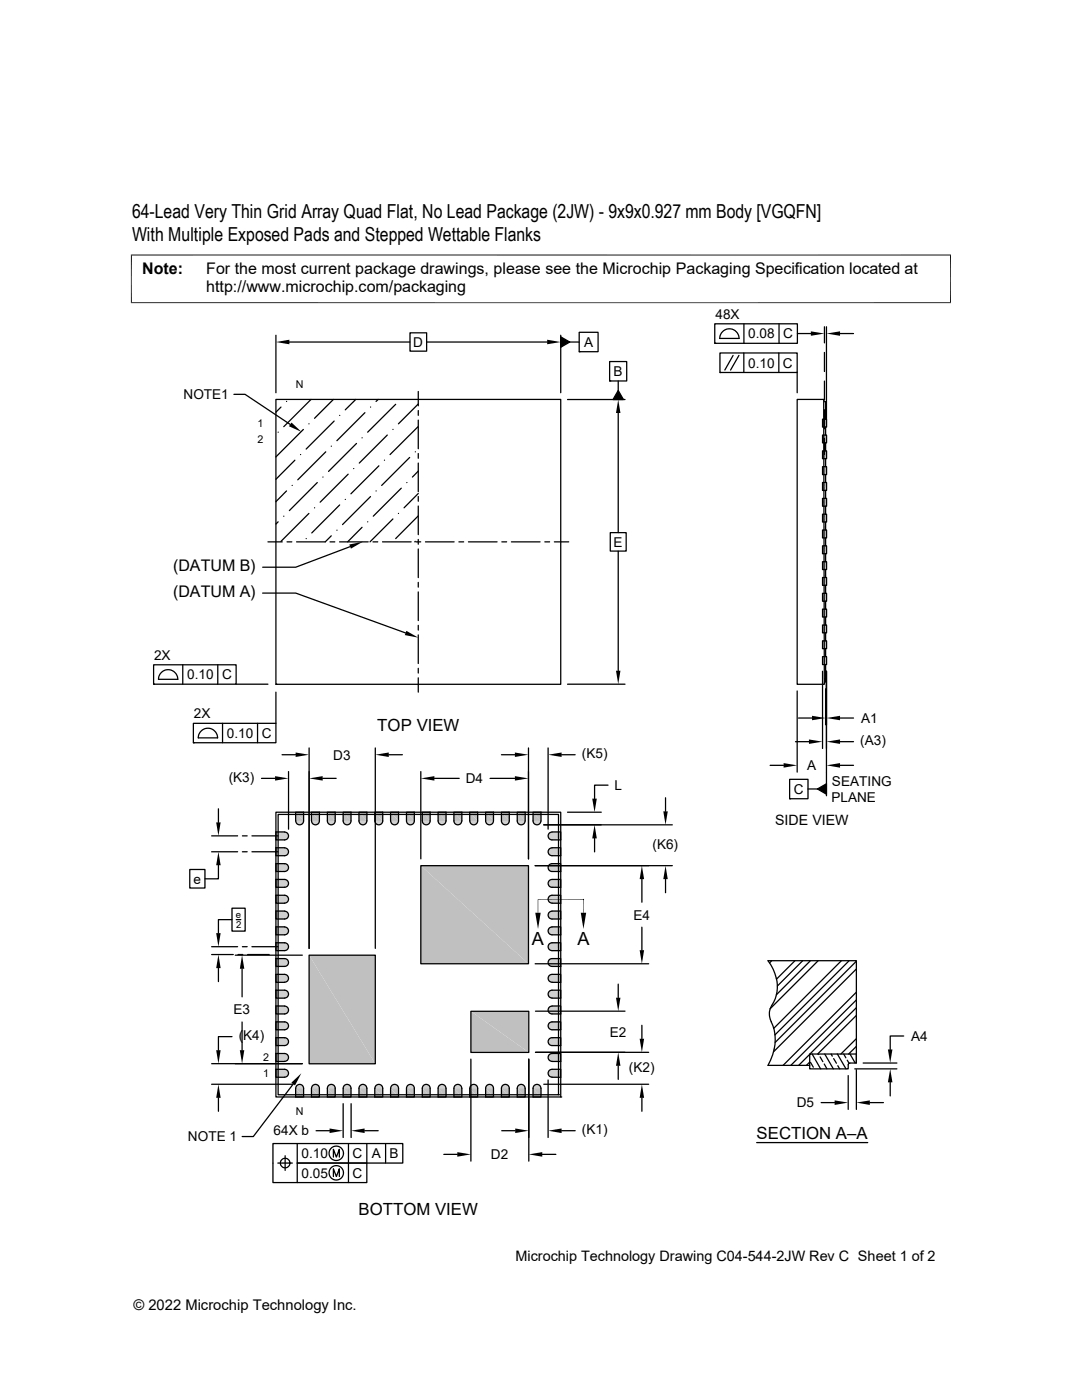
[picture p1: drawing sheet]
<svg xmlns="http://www.w3.org/2000/svg" width="216mm" height="279mm" viewBox="0 0 216 279" stroke-linecap="round" stroke-linejoin="round" font-family="sans-serif">
<defs><g id="words">
<g font-size="3.9">
<text x="26.4" y="43.5">64-Lead Very Thin Grid Array Quad Flat, No Lead Package (2JW) - 9x9x0.927 mm Body [VGQFN]</text>
<text x="26.4" y="48.1">With Multiple Exposed Pads and Stepped Wettable Flanks</text>
</g>
<g font-size="3.6">
<text x="106.2" y="188.7">A</text>
<text x="115.2" y="188.7">A</text>
</g>
<g font-size="3.3">
<text x="75.3" y="145.8">TOP VIEW</text>
<text x="151" y="227.3">SECTION A–A</text>
<text x="71.6" y="242.4">BOTTOM VIEW</text>
</g>
<g font-size="3.2">
<text x="28.4" y="54.7">Note:</text>
<text x="41.1" y="58.3">http://www.microchip.com/packaging</text>
<text x="41.1" y="54.7">For the most current package drawings, please see the Microchip Packaging Specification located at</text>
<text x="34.5" y="114">(DATUM B)</text>
<text x="34.5" y="119.2">(DATUM A)</text>
</g>
<g font-size="2.9">
<text x="102.9" y="251.7">Microchip Technology Drawing C04-544-2JW Rev C Sheet 1 of 2</text>
<text x="26.6" y="261.3">© 2022 Microchip Technology Inc.</text>
</g>
<text font-size="2.8" x="154.6" y="164.5">SIDE VIEW</text>
<g font-size="2.7">
<text x="142.7" y="63.7">48X</text>
<text x="82.5" y="69.2">D</text>
<text x="116.5" y="69.2">A</text>
<text x="149.3" y="67.5">0.08</text>
<text x="156.3" y="67.5">C</text>
<text x="122.4" y="75.1">B</text>
<text x="149.3" y="73.3">0.10</text>
<text x="156.2" y="73.4">C</text>
<text x="36.6" y="79.7">NOTE1</text>
<text x="122.4" y="109.1">E</text>
<text x="30.8" y="131.7">2X</text>
<text x="37.3" y="135.6">0.10</text>
<text x="44.3" y="135.6">C</text>
<text x="38.7" y="143.4">2X</text>
<text x="45.3" y="147.3">0.10</text>
<text x="52.2" y="147.3">C</text>
<text x="171.7" y="148.7">(A3)</text>
<text x="171.8" y="144.3">A1</text>
<text x="66.5" y="151.6">D3</text>
<text x="116.1" y="151.3">(K5)</text>
<text x="161.1" y="153.7">A</text>
<text x="45.6" y="156">(K3)</text>
<text x="92.9" y="156.3">D4</text>
<text x="122.6" y="157.7">L</text>
<text x="158.4" y="158.4">C</text>
<text x="165.9" y="160.1">PLANE</text>
<text x="166" y="156.8">SEATING</text>
<text x="130.2" y="169.4">(K6)</text>
<text x="38.6" y="176.3">e</text>
<text x="126.4" y="183.5">E4</text>
<text x="46.6" y="202.4">E3</text>
<text x="47.6" y="207.6">(K4)</text>
<text x="121.7" y="206.9">E2</text>
<text x="181.8" y="207.7">A4</text>
<text x="125.5" y="213.9">(K2)</text>
<text x="159" y="221">D5</text>
<text x="37.5" y="227.8">NOTE 1</text>
<text x="54.6" y="226.6">64X b</text>
<text x="116.1" y="226.4">(K1)</text>
<text x="60.2" y="231.1">0.10</text>
<text x="70.4" y="231.1">C</text>
<text x="74.2" y="231.1">A</text>
<text x="77.7" y="231.1">B</text>
<text x="98" y="231.4">D2</text>
<text x="60.2" y="235">0.05</text>
<text x="70.4" y="235">C</text>
</g>
<g font-size="2.1">
<text x="59" y="77.5">N</text>
<text x="51.4" y="85.2">1</text>
<text x="51.4" y="88.4">2</text>
<text x="52.5" y="214.9">1</text>
<text x="52.5" y="211.8">2</text>
<text x="59" y="222.5">N</text>
</g>
<g font-size="1.9">
<text x="47.1" y="183.3">e</text>
<text x="47.1" y="185.1">2</text>
</g>
</g></defs>
<g fill="none" stroke="#000" stroke-width=".25">
<path d="M55.1 79.7h56.8v56.9h-56.8zM62.1 79.7l-5.5 5.5M66.5 79.7l-3.7 3.8M71 79.7l-2.1 2.1M75.5 79.7l-.5 .4M55.5 86.3h.1M56.1 81.2l-1 1.1M57.2 98l-2.1 2.1M57.2 80.1h.1M58.3 96.9h.1M58.8 91.8l-3.7 3.9M60 90.7h.1"/>
<path d="M60.5 85.7l-5.4 5.5M61.6 84.6h.1M63.3 96.3l-5.6 5.6M64.4 95.2h.1M65 90.2l-5.6 5.6M66.1 89h.1M66.7 84l-5.6 5.6M67.8 82.9h.1M68.9 99.7h.1M69.5 94.6l-5.6 5.6M70.6 93.5h.1M71.1 88.5l-5.5 5.6"/>
<path d="M72.2 87.4h.1M72.8 82.4l-5.6 5.5M73.9 99.1l-5.6 5.6M73.9 81.2h.1M75 98h.1M75.6 93l-5.6 5.6M76.7 91.8h.1M77.3 86.8l-5.6 5.6M78.4 85.7h.1M79 80.7l-5.6 5.6M80.1 97.4l-5.6 5.6M81.2 96.3h.1"/>
<path d="M81.7 91.3l-5.5 5.6M82.9 90.2h.1M83.4 85.2l-5.6 5.5M83.5 98.5l-2.9 2.8M83.5 94l-1.2 1.2M83.5 80.6l-4 4M55.5 104.1l-.4 .5M56.6 103h.1M61.1 107.5h.1M61.6 102.5l-5.5 5.5M62.8 101.3h.1M66.1 106.9l-1.2 1.2"/>
<path d="M67.2 105.8h.1M67.8 100.8l-5.6 5.6M72.2 105.2l-2.8 2.9M73.4 104.1h.1M78.4 103.6l-4.6 4.5M79.5 102.5h.1M82.9 108l-.1 .1M83.5 103l-4.5 4.5M55.1 136.6h.1"/>
</g>
<g fill="#c0c0c0">
<path d="M164.1 83.7l.8 1.5h-.8z"/>
<path d="M164.1 83.7h.8v1.5z"/>
<path d="M164.1 86.8l.8 1.6h-.8z"/>
<path d="M164.1 86.8h.8v1.6z"/>
<path d="M164.1 90l.8 1.5h-.8z"/>
<path d="M164.1 90h.8v1.5z"/>
<path d="M164.1 93.1l.8 1.6h-.8z"/>
<path d="M164.1 93.1h.8v1.6z"/>
<path d="M164.1 96.3l.8 1.6h-.8z"/>
<path d="M164.1 96.3h.8v1.6z"/>
<path d="M164.1 99.5l.8 1.5h-.8z"/>
<path d="M164.1 99.5h.8v1.5z"/>
<path d="M164.1 102.6l.8 1.6h-.8z"/>
<path d="M164.1 102.6h.8v1.6z"/>
<path d="M164.1 105.8l.8 1.6h-.8z"/>
<path d="M164.1 105.8h.8v1.6z"/>
<path d="M164.1 108.9l.8 1.6h-.8z"/>
<path d="M164.1 108.9h.8v1.6z"/>
<path d="M164.1 112.1l.8 1.6h-.8z"/>
<path d="M164.1 112.1h.8v1.6z"/>
<path d="M164.1 115.3l.8 1.5h-.8z"/>
<path d="M164.1 115.3h.8v1.5z"/>
<path d="M164.1 118.4l.8 1.6h-.8z"/>
<path d="M164.1 118.4h.8v1.6z"/>
<path d="M164.1 121.6l.8 1.5h-.8z"/>
<path d="M164.1 121.6h.8v1.5z"/>
<path d="M164.1 124.7l.8 1.6h-.8z"/>
<path d="M164.1 124.7h.8v1.6z"/>
<path d="M164.1 127.9l.8 1.6h-.8z"/>
<path d="M164.1 127.9h.8v1.6z"/>
<path d="M164.1 131l.8 1.6h-.8z"/>
<path d="M164.1 131h.8v1.6z"/>
</g>
<g fill="none" stroke="#000" stroke-width=".25">
<path d="M159.1 79.7h5.3l.1 56.9h-5.4zM164.1 99.5h.8v1.5h-.8zM164.1 96.3h.8v1.6h-.8zM164.1 93.1h.8v1.6h-.8zM164.1 90h.8v1.5h-.8zM164.1 86.8h.8v1.6h-.8zM164.1 83.7h.8v1.5h-.8zM164.5 80.2h.2v3.5M164.7 85.2v1.6M164.7 88.4v1.6M164.7 91.5v1.6M164.7 94.7v1.6"/>
<path d="M164.7 97.9v1.6M164.1 118.4h.8v1.6h-.8zM164.1 115.3h.8v1.5h-.8zM164.1 112.1h.8v1.6h-.8zM164.1 108.9h.8v1.6h-.8zM164.1 105.8h.8v1.6h-.8zM164.1 102.6h.8v1.6h-.8zM164.7 101v1.6M164.7 104.2v1.6M164.7 107.4v1.5M164.7 110.5v1.6M164.7 113.7v1.6"/>
<path d="M164.7 116.8v1.6M164.7 120v1.6M164.1 131h.8v1.6h-.8zM164.1 127.9h.8v1.6h-.8zM164.1 124.7h.8v1.6h-.8zM164.1 121.6h.8v1.5h-.8zM164.7 132.6v3.5h-.2M164.7 123.1v1.6M164.7 126.3v1.6M164.7 129.5v1.5"/>
</g>
<g fill="#c0c0c0">
<path d="M106.4 162.1l1.6 1.7h-1.6z"/>
<path d="M106.4 162.1h1.6v1.7z"/>
<path d="M103.2 162.1l1.6 1.7h-1.6z"/>
<path d="M103.2 162.1h1.6v1.7z"/>
<path d="M100.1 162.1l1.5 1.7h-1.5z"/>
<path d="M100.1 162.1h1.5v1.7z"/>
<path d="M96.9 162.1l1.6 1.7h-1.6z"/>
<path d="M96.9 162.1h1.6v1.7z"/>
<path d="M93.7 162.1l1.6 1.7h-1.6z"/>
<path d="M93.7 162.1h1.6v1.7z"/>
<path d="M90.6 162.1l1.6 1.7h-1.6z"/>
<path d="M90.6 162.1h1.6v1.7z"/>
<path d="M87.4 162.1l1.6 1.7h-1.6z"/>
<path d="M87.4 162.1h1.6v1.7z"/>
<path d="M84.3 162.1l1.5 1.7h-1.5z"/>
<path d="M84.3 162.1h1.5v1.7z"/>
<path d="M81.1 162.1l1.6 1.7h-1.6z"/>
<path d="M81.1 162.1h1.6v1.7z"/>
<path d="M77.9 162.1l1.6 1.7h-1.6z"/>
<path d="M77.9 162.1h1.6v1.7z"/>
<path d="M74.8 162.1l1.6 1.7h-1.6z"/>
<path d="M74.8 162.1h1.6v1.7z"/>
<path d="M71.6 162.1l1.6 1.7h-1.6z"/>
<path d="M71.6 162.1h1.6v1.7z"/>
<path d="M68.5 162.1l1.5 1.7h-1.5z"/>
<path d="M68.5 162.1h1.5v1.7z"/>
<path d="M65.3 162.1l1.6 1.7h-1.6z"/>
<path d="M65.3 162.1h1.6v1.7z"/>
<path d="M62.1 162.1l1.6 1.7h-1.6z"/>
<path d="M62.1 162.1h1.6v1.7z"/>
<path d="M59 162.1l1.6 1.7h-1.6z"/>
<path d="M59 162.1h1.6v1.7z"/>
<path d="M106.4 163.8l1.5 .2h-1.5z"/>
<path d="M106.4 163.8h1.6l-.1 .2z"/>
<path d="M103.2 163.8l1.6 .2h-1.6z"/>
<path d="M103.2 163.8h1.6v.2z"/>
<path d="M100.1 163.8l1.5 .2h-1.5z"/>
<path d="M100.1 163.8h1.5v.2z"/>
<path d="M96.9 163.8l1.6 .2h-1.6z"/>
<path d="M96.9 163.8h1.6v.2z"/>
<path d="M93.7 163.8l1.6 .2h-1.6z"/>
<path d="M93.7 163.8h1.6v.2z"/>
<path d="M90.6 163.8l1.5 .2h-1.5z"/>
<path d="M90.6 163.8h1.6l-.1 .2z"/>
<path d="M87.4 163.8l1.6 .2h-1.6z"/>
<path d="M87.4 163.8h1.6v.2z"/>
<path d="M84.3 163.8l1.5 .2h-1.5z"/>
<path d="M84.3 163.8h1.5v.2z"/>
<path d="M81.1 163.8l1.6 .2h-1.6z"/>
<path d="M81.1 163.8h1.6v.2z"/>
<path d="M77.9 163.8l1.6 .2h-1.5z"/>
<path d="M77.9 163.8h1.6v.2z"/>
<path d="M74.8 163.8l1.5 .2h-1.5z"/>
<path d="M74.8 163.8h1.6l-.1 .2z"/>
<path d="M71.6 163.8l1.6 .2h-1.6z"/>
<path d="M71.6 163.8h1.6v.2z"/>
<path d="M68.5 163.8l1.5 .2h-1.5z"/>
<path d="M68.5 163.8h1.5v.2z"/>
<path d="M65.3 163.8l1.6 .2h-1.6z"/>
<path d="M65.3 163.8h1.6v.2z"/>
<path d="M62.1 163.8l1.6 .2h-1.5z"/>
<path d="M62.1 163.8h1.6v.2z"/>
<path d="M59 163.8l1.6 .2h-1.6z"/>
<path d="M59 163.8h1.6v.2z"/>
<path d="M106.4 164l1.5 .1h-1.5z"/>
<path d="M106.4 164h1.5v.1z"/>
<path d="M103.2 164l1.5 .1h-1.4z"/>
<path d="M103.2 164h1.6l-.1 .1z"/>
<path d="M100.1 164l1.5 .1h-1.5z"/>
<path d="M100.1 164h1.5v.1z"/>
<path d="M96.9 164l1.5 .1h-1.5z"/>
<path d="M96.9 164h1.6l-.1 .1z"/>
<path d="M93.7 164l1.5 .1h-1.4z"/>
<path d="M93.7 164h1.6l-.1 .1z"/>
<path d="M90.6 164l1.5 .1h-1.5z"/>
<path d="M90.6 164h1.5v.1z"/>
<path d="M87.4 164l1.5 .1h-1.4z"/>
<path d="M87.4 164h1.6l-.1 .1z"/>
<path d="M84.3 164l1.5 .1h-1.5z"/>
<path d="M84.3 164h1.5v.1z"/>
<path d="M81.1 164l1.5 .1h-1.4z"/>
<path d="M81.1 164h1.6l-.1 .1z"/>
<path d="M78 164l1.5 .1h-1.5z"/>
<path d="M78 164h1.5v.1z"/>
<path d="M74.8 164l1.5 .1h-1.5z"/>
<path d="M74.8 164h1.5v.1z"/>
<path d="M71.6 164l1.6 .1h-1.5z"/>
<path d="M71.6 164h1.6v.1z"/>
<path d="M68.5 164l1.5 .1h-1.5z"/>
<path d="M68.5 164h1.5v.1z"/>
<path d="M65.3 164l1.5 .1h-1.4z"/>
<path d="M65.3 164h1.6l-.1 .1z"/>
<path d="M62.2 164l1.5 .1h-1.5z"/>
<path d="M62.2 164h1.5v.1z"/>
<path d="M59 164l1.5 .1h-1.4z"/>
<path d="M59 164h1.6l-.1 .1z"/>
<path d="M106.4 164.1l1.4 .1h-1.3z"/>
<path d="M106.4 164.1h1.5l-.1 .1z"/>
<path d="M103.3 164.1l1.4 .1h-1.4z"/>
<path d="M103.3 164.1h1.4v.1z"/>
<path d="M100.1 164.1l1.4 .1h-1.3z"/>
<path d="M100.1 164.1h1.5l-.1 .1z"/>
<path d="M96.9 164.1l1.5 .1h-1.4z"/>
<path d="M96.9 164.1h1.5v.1z"/>
<path d="M93.8 164.1l1.4 .1h-1.3z"/>
<path d="M93.8 164.1h1.4v.1z"/>
<path d="M90.6 164.1l1.4 .1h-1.3z"/>
<path d="M90.6 164.1h1.5l-.1 .1z"/>
<path d="M87.5 164.1l1.4 .1h-1.4z"/>
<path d="M87.5 164.1h1.4v.1z"/>
<path d="M84.3 164.1l1.4 .1h-1.3z"/>
<path d="M84.3 164.1h1.5l-.1 .1z"/>
<path d="M81.2 164.1l1.4 .1h-1.4z"/>
<path d="M81.2 164.1h1.4v.1z"/>
<path d="M78 164.1l1.4 .1h-1.3z"/>
<path d="M78 164.1h1.5l-.1 .1z"/>
<path d="M74.8 164.1l1.4 .1h-1.3z"/>
<path d="M74.8 164.1h1.5l-.1 .1z"/>
<path d="M71.7 164.1l1.4 .1h-1.3z"/>
<path d="M71.7 164.1h1.5l-.1 .1z"/>
<path d="M68.5 164.1l1.4 .1h-1.3z"/>
<path d="M68.5 164.1h1.5l-.1 .1z"/>
<path d="M65.4 164.1l1.4 .1h-1.4z"/>
<path d="M65.4 164.1h1.4v.1z"/>
<path d="M62.2 164.1l1.4 .1h-1.3z"/>
<path d="M62.2 164.1h1.5l-.1 .1z"/>
<path d="M59.1 164.1l1.4 .1h-1.4z"/>
<path d="M59.1 164.1h1.4v.1z"/>
<path d="M106.5 164.2l1.2 .2h-1.1z"/>
<path d="M106.5 164.2h1.3l-.1 .2z"/>
<path d="M103.3 164.2l1.3 .2h-1.2z"/>
<path d="M103.3 164.2h1.4l-.1 .2z"/>
<path d="M100.2 164.2l1.2 .2h-1.2z"/>
<path d="M100.2 164.2h1.3l-.1 .2z"/>
<path d="M97 164.2l1.3 .2h-1.2z"/>
<path d="M97 164.2h1.4l-.1 .2z"/>
<path d="M93.9 164.2l1.2 .2h-1.2z"/>
<path d="M93.9 164.2h1.3l-.1 .2z"/>
<path d="M90.7 164.2l1.2 .2h-1.1z"/>
<path d="M90.7 164.2h1.3l-.1 .2z"/>
<path d="M87.5 164.2l1.3 .2h-1.2z"/>
<path d="M87.5 164.2h1.4l-.1 .2z"/>
<path d="M84.4 164.2l1.2 .2h-1.1z"/>
<path d="M84.4 164.2h1.3l-.1 .2z"/>
<path d="M81.2 164.2l1.3 .2h-1.2z"/>
<path d="M81.2 164.2h1.4l-.1 .2z"/>
<path d="M78.1 164.2l1.2 .2h-1.2z"/>
<path d="M78.1 164.2h1.3l-.1 .2z"/>
<path d="M74.9 164.2l1.3 .2h-1.2z"/>
<path d="M74.9 164.2h1.3v.2z"/>
<path d="M71.8 164.2l1.2 .2h-1.2z"/>
<path d="M71.8 164.2h1.3l-.1 .2z"/>
<path d="M68.6 164.2l1.2 .2h-1.1z"/>
<path d="M68.6 164.2h1.3l-.1 .2z"/>
<path d="M65.4 164.2l1.3 .2h-1.2z"/>
<path d="M65.4 164.2h1.4l-.1 .2z"/>
<path d="M62.3 164.2l1.2 .2h-1.1z"/>
<path d="M62.3 164.2h1.3l-.1 .2z"/>
<path d="M59.1 164.2l1.3 .2h-1.2z"/>
<path d="M59.1 164.2h1.4l-.1 .2z"/>
<path d="M106.6 164.4l1 .1z"/>
<path d="M106.6 164.4h1.1l-.1 .1z"/>
<path d="M103.4 164.4l1.1 .1z"/>
<path d="M103.4 164.4h1.2l-.1 .1z"/>
<path d="M100.2 164.4l1.1 .1z"/>
<path d="M100.2 164.4h1.2l-.1 .1z"/>
<path d="M97.1 164.4l1 .1z"/>
<path d="M97.1 164.4h1.2l-.2 .1z"/>
<path d="M93.9 164.4l1.1 .1z"/>
<path d="M93.9 164.4h1.2l-.1 .1z"/>
<path d="M90.8 164.4l1 .1z"/>
<path d="M90.8 164.4h1.1l-.1 .1z"/>
<path d="M87.6 164.4l1.1 .1z"/>
<path d="M87.6 164.4h1.2l-.1 .1z"/>
<path d="M84.5 164.4l1 .1z"/>
<path d="M84.5 164.4h1.1l-.1 .1z"/>
<path d="M81.3 164.4l1.1 .1z"/>
<path d="M81.3 164.4h1.2l-.1 .1z"/>
<path d="M78.1 164.4l1.1 .1z"/>
<path d="M78.1 164.4h1.2l-.1 .1z"/>
<path d="M75 164.4l1.1 .1z"/>
<path d="M75 164.4h1.2l-.1 .1z"/>
<path d="M71.8 164.4l1.1 .1z"/>
<path d="M71.8 164.4h1.2l-.1 .1z"/>
<path d="M68.7 164.4l1 .1z"/>
<path d="M68.7 164.4h1.1l-.1 .1z"/>
<path d="M65.5 164.4l1.1 .1z"/>
<path d="M65.5 164.4h1.2l-.1 .1z"/>
<path d="M62.4 164.4l1 .1z"/>
<path d="M62.4 164.4h1.1l-.1 .1z"/>
<path d="M59.2 164.4l1.1 .1z"/>
<path d="M59.2 164.4h1.2l-.1 .1z"/>
<path d="M106.7 164.5h.8z"/>
<path d="M106.7 164.5h.9z"/>
<path d="M103.5 164.5h.9z"/>
<path d="M103.5 164.5h1z"/>
<path d="M100.4 164.5h.8z"/>
<path d="M100.4 164.5h.9z"/>
<path d="M97.2 164.5h.8z"/>
<path d="M97.2 164.5h.9z"/>
<path d="M94 164.5h.9z"/>
<path d="M94 164.5h1z"/>
<path d="M90.9 164.5h.8z"/>
<path d="M90.9 164.5h.9z"/>
<path d="M87.7 164.5h.9z"/>
<path d="M87.7 164.5h1z"/>
<path d="M84.6 164.5h.8z"/>
<path d="M84.6 164.5h.9z"/>
<path d="M81.4 164.5h.9z"/>
<path d="M81.4 164.5h1z"/>
<path d="M78.3 164.5h.8z"/>
<path d="M78.3 164.5h.9z"/>
<path d="M75.1 164.5h.8z"/>
<path d="M75.1 164.5h1z"/>
<path d="M71.9 164.5h.9z"/>
<path d="M71.9 164.5h1z"/>
<path d="M68.8 164.5h.8z"/>
<path d="M68.8 164.5h.9z"/>
<path d="M65.6 164.5h.9z"/>
<path d="M65.6 164.5h1z"/>
<path d="M62.5 164.5h.8z"/>
<path d="M62.5 164.5h.9z"/>
<path d="M59.3 164.5h.8z"/>
<path d="M59.3 164.5h1z"/>
<path d="M106.8 164.5l.6 .1z"/>
<path d="M106.8 164.5h.7z"/>
<path d="M103.7 164.5l.5 .1z"/>
<path d="M103.7 164.5h.7z"/>
<path d="M100.5 164.5l.5 .1z"/>
<path d="M100.5 164.5h.7z"/>
<path d="M97.3 164.5l.6 .1z"/>
<path d="M97.3 164.5h.7z"/>
<path d="M94.2 164.5l.5 .1z"/>
<path d="M94.2 164.5h.7z"/>
<path d="M91 164.5l.6 .1z"/>
<path d="M91 164.5h.7z"/>
<path d="M87.9 164.5l.5 .1z"/>
<path d="M87.9 164.5h.7z"/>
<path d="M84.7 164.5l.6 .1z"/>
<path d="M84.7 164.5h.7z"/>
<path d="M81.5 164.5l.6 .1z"/>
<path d="M81.5 164.5h.8z"/>
<path d="M78.4 164.5l.6 .1z"/>
<path d="M78.4 164.5h.7z"/>
<path d="M75.2 164.5l.6 .1z"/>
<path d="M75.2 164.5h.7z"/>
<path d="M72.1 164.5l.5 .1z"/>
<path d="M72.1 164.5h.7z"/>
<path d="M68.9 164.5l.6 .1z"/>
<path d="M68.9 164.5h.7z"/>
<path d="M65.7 164.5l.6 .1z"/>
<path d="M65.7 164.5h.8z"/>
<path d="M62.6 164.5l.6 .1z"/>
<path d="M62.6 164.5h.7z"/>
<path d="M59.4 164.5l.6 .1z"/>
<path d="M59.4 164.5h.7z"/>
<path d="M106.9 164.6h.3z"/>
<path d="M106.9 164.6h.5z"/>
<path d="M103.8 164.6h.3z"/>
<path d="M103.8 164.6h.4z"/>
<path d="M100.6 164.6h.3z"/>
<path d="M100.6 164.6h.4z"/>
<path d="M97.5 164.6h.2z"/>
<path d="M97.5 164.6h.4z"/>
<path d="M94.3 164.6h.3z"/>
<path d="M94.3 164.6h.4z"/>
<path d="M91.1 164.6h.3z"/>
<path d="M91.1 164.6h.5z"/>
<path d="M88 164.6h.3z"/>
<path d="M88 164.6h.4z"/>
<path d="M84.8 164.6h.3z"/>
<path d="M84.8 164.6h.5z"/>
<path d="M81.7 164.6h.3z"/>
<path d="M81.7 164.6h.4z"/>
<path d="M78.5 164.6h.3z"/>
<path d="M78.5 164.6h.5z"/>
<path d="M75.4 164.6h.2z"/>
<path d="M75.4 164.6h.4z"/>
<path d="M72.2 164.6h.3z"/>
<path d="M72.2 164.6h.4z"/>
<path d="M69 164.6h.3z"/>
<path d="M69 164.6h.5z"/>
<path d="M65.9 164.6h.3z"/>
<path d="M65.9 164.6h.4z"/>
<path d="M62.7 164.6h.3z"/>
<path d="M62.7 164.6h.5z"/>
<path d="M59.6 164.6h.3z"/>
<path d="M59.6 164.6h.4z"/>
<path d="M110 166.1h1.9z"/>
<path d="M110.2 166l1.7 .1z"/>
<path d="M55.1 166l1.8 .1z"/>
</g>
<path d="M109.9 166.1h2" fill="none" stroke="#c0c0c0" stroke-width=".2"/>
<path d="M110 166.1h1.9z" fill="#c0c0c0"/>
<g fill="none" stroke="#c0c0c0" stroke-width=".2">
<path d="M55.1 166.1h2M55.1 166.1h2.1M55.1 166.2h2.2M55.1 166.3h2.3M55.1 166.4h2.4M55.1 166.5h2.5M55.1 166.7h2.5M55.1 166.8h2.5M55.1 167h2.5M55.1 167.1h2.5M55.1 167.2h2.4M55.1 167.4h2.3"/>
<path d="M55.1 167.4h2.2M55.1 167.5h2.1M109.4 166.7h2.5M109.4 166.8h2.5M109.4 167h2.5M109.4 167.1h2.5M109.4 166.5h2.5M109.5 166.4h2.4M109.5 167.2h2.4M109.5 166.3h2.4M109.5 167.4h2.4M109.6 167.4h2.3"/>
<path d="M109.6 166.2h2.3M109.7 166.1h2.2M109.7 167.5h2.2M109.9 167.6h2"/>
</g>
<path d="M55.1 167.6h1.8z" fill="#c0c0c0"/>
<path d="M55.1 167.6h2" fill="none" stroke="#c0c0c0" stroke-width=".2"/>
<g fill="#c0c0c0">
<path d="M110 167.6h1.9z"/>
<path d="M55.1 167.6h1.7z"/>
<path d="M55.1 167.6h1.8z"/>
<path d="M110 169.2h1.9z"/>
<path d="M110.2 169.2h1.7z"/>
<path d="M55.1 169.2h1.8z"/>
</g>
<path d="M109.9 169.2h2" fill="none" stroke="#c0c0c0" stroke-width=".2"/>
<path d="M110 169.2h1.9z" fill="#c0c0c0"/>
<g fill="none" stroke="#c0c0c0" stroke-width=".2">
<path d="M55.1 169.2h2M55.1 169.3h2.1M55.1 169.4h2.2M55.1 169.4h2.3M55.1 169.6h2.4M55.1 169.7h2.5M55.1 169.8h2.5M55.1 170h2.5M55.1 170.1h2.5M55.1 170.3h2.5M55.1 170.4h2.4M55.1 170.5h2.3"/>
<path d="M55.1 170.6h2.2M55.1 170.7h2.1M109.4 169.8h2.5M109.4 170h2.5M109.4 170.1h2.5M109.4 170.3h2.5M109.4 169.7h2.5M109.5 169.6h2.4M109.5 170.4h2.4M109.5 169.4h2.4M109.5 170.5h2.4M109.6 170.6h2.3"/>
<path d="M109.6 169.4h2.3M109.7 169.3h2.2M109.7 170.7h2.2M109.9 170.7h2"/>
</g>
<path d="M55.1 170.7l1.8 .1z" fill="#c0c0c0"/>
<path d="M55.1 170.7h2" fill="none" stroke="#c0c0c0" stroke-width=".2"/>
<g fill="#c0c0c0">
<path d="M110 170.8h1.9z"/>
<path d="M55.1 170.8h1.7z"/>
<path d="M55.1 170.8h1.8z"/>
<path d="M110 172.4h1.9z"/>
<path d="M110.2 172.4h1.7z"/>
<path d="M55.1 172.4h1.8z"/>
</g>
<path d="M109.9 172.4h2" fill="none" stroke="#c0c0c0" stroke-width=".2"/>
<path d="M110 172.4h1.9z" fill="#c0c0c0"/>
<g fill="none" stroke="#c0c0c0" stroke-width=".2">
<path d="M55.1 172.4h2M55.1 172.4h2.1M55.1 172.5h2.2M55.1 172.6h2.3M55.1 172.7h2.4M55.1 172.9h2.5M55.1 173h2.5M55.1 173.1h2.5M55.1 173.3h2.5M55.1 173.4h2.5M55.1 173.6h2.4M55.1 173.7h2.3"/>
<path d="M55.1 173.8h2.2M55.1 173.9h2.1M109.4 173h2.5M109.4 173.1h2.5M109.4 173.3h2.5M109.4 173.4h2.5M109.4 172.9h2.5M109.5 172.7h2.4M109.5 173.6h2.4M109.5 172.6h2.4M109.5 173.7h2.4M109.6 173.8h2.3"/>
<path d="M109.6 172.5h2.3M109.7 172.4h2.2M109.7 173.9h2.2M109.9 173.9h2"/>
</g>
<path d="M55.1 173.9h1.8z" fill="#c0c0c0"/>
<path d="M55.1 173.9h2" fill="none" stroke="#c0c0c0" stroke-width=".2"/>
<g fill="#c0c0c0">
<path d="M110 173.9h1.9z"/>
<path d="M55.1 173.9h1.7z"/>
<path d="M55.1 173.9h1.8z"/>
<path d="M110 175.5h1.9z"/>
<path d="M110.2 175.5h1.7z"/>
<path d="M55.1 175.5h1.8z"/>
</g>
<path d="M109.9 175.5h2" fill="none" stroke="#c0c0c0" stroke-width=".2"/>
<path d="M110 175.5l1.9 .1z" fill="#c0c0c0"/>
<g fill="none" stroke="#c0c0c0" stroke-width=".2">
<path d="M55.1 175.5h2M55.1 175.6h2.1M55.1 175.7h2.2M55.1 175.8h2.3M55.1 175.9h2.4M55.1 176h2.5M55.1 176.2h2.5M55.1 176.3h2.5M55.1 176.4h2.5M55.1 176.6h2.5M55.1 176.7h2.4M55.1 176.8h2.3"/>
<path d="M55.1 176.9h2.2M55.1 177h2.1M109.4 176.2h2.5M109.4 176.3h2.5M109.4 176.4h2.5M109.4 176.6h2.5M109.4 176h2.5M109.5 175.9h2.4M109.5 176.7h2.4M109.5 175.8h2.4M109.5 176.8h2.4M109.6 176.9h2.3"/>
<path d="M109.6 175.7h2.3M109.7 175.6h2.2M109.7 177h2.2M109.9 177.1h2"/>
</g>
<path d="M55.1 177l1.8 .1z" fill="#c0c0c0"/>
<path d="M55.1 177.1h2" fill="none" stroke="#c0c0c0" stroke-width=".2"/>
<g fill="#c0c0c0">
<path d="M110 177.1h1.9z"/>
<path d="M55.1 177.1h1.7z"/>
<path d="M55.1 177.1h1.8z"/>
<path d="M110 178.7h1.9z"/>
<path d="M110.2 178.7h1.7z"/>
<path d="M55.1 178.7h1.8z"/>
</g>
<path d="M109.9 178.7h2" fill="none" stroke="#c0c0c0" stroke-width=".2"/>
<path d="M110 178.7h1.9z" fill="#c0c0c0"/>
<g fill="none" stroke="#c0c0c0" stroke-width=".2">
<path d="M55.1 178.7h2M55.1 178.8h2.1M55.1 178.8h2.2M55.1 178.9h2.3M55.1 179h2.4M55.1 179.2h2.5M55.1 179.3h2.5M55.1 179.5h2.5M55.1 179.6h2.5M55.1 179.7h2.5M55.1 179.9h2.4M55.1 180h2.3"/>
<path d="M109.4 179.3h2.5M109.4 179.5h2.5M109.4 179.6h2.5M109.4 179.7h2.5M109.4 179.2h2.5M109.5 179h2.4M109.5 179.9h2.4M109.5 178.9h2.4M109.5 180h2.4M109.6 178.8h2.3M109.7 178.8h2.2M55.1 180.1h2.2"/>
<path d="M55.1 180.2h2.1M109.6 180.1h2.3M109.7 180.2h2.2M109.9 180.2h2"/>
</g>
<path d="M55.1 180.2h1.8z" fill="#c0c0c0"/>
<path d="M55.1 180.2h2" fill="none" stroke="#c0c0c0" stroke-width=".2"/>
<g fill="#c0c0c0">
<path d="M110 180.2l1.9 .1z"/>
<path d="M55.1 180.2l1.7 .1z"/>
<path d="M55.1 180.2h1.8z"/>
<path d="M110 181.8h1.9z"/>
<path d="M110.2 181.8h1.7z"/>
<path d="M55.1 181.8h1.8z"/>
</g>
<path d="M109.9 181.9h2" fill="none" stroke="#c0c0c0" stroke-width=".2"/>
<path d="M110 181.8l1.9 .1z" fill="#c0c0c0"/>
<g fill="none" stroke="#c0c0c0" stroke-width=".2">
<path d="M55.1 181.9h2M55.1 181.9h2.1M55.1 182h2.2M55.1 182.1h2.3M55.1 182.2h2.4M55.1 182.3h2.5M55.1 182.5h2.5M55.1 182.6h2.5M55.1 182.8h2.5M55.1 182.9h2.5M55.1 183h2.4M55.1 183.1h2.3"/>
<path d="M55.1 183.2h2.2M55.1 183.3h2.1M109.4 182.5h2.5M109.4 182.6h2.5M109.4 182.8h2.5M109.4 182.9h2.5M109.4 182.3h2.5M109.5 182.2h2.4M109.5 183h2.4M109.5 182.1h2.4M109.5 183.1h2.4M109.6 183.2h2.3"/>
<path d="M109.6 182h2.3M109.7 181.9h2.2M109.7 183.3h2.2M109.9 183.4h2"/>
</g>
<path d="M55.1 183.3l1.8 .1z" fill="#c0c0c0"/>
<path d="M55.1 183.4h2" fill="none" stroke="#c0c0c0" stroke-width=".2"/>
<g fill="#c0c0c0">
<path d="M110 183.4h1.9z"/>
<path d="M55.1 183.4h1.7z"/>
<path d="M55.1 183.4h1.8z"/>
<path d="M110 185h1.9z"/>
<path d="M110.2 185h1.7z"/>
<path d="M55.1 185h1.8z"/>
</g>
<path d="M109.9 185h2" fill="none" stroke="#c0c0c0" stroke-width=".2"/>
<path d="M110 185h1.9z" fill="#c0c0c0"/>
<g fill="none" stroke="#c0c0c0" stroke-width=".2">
<path d="M55.1 185h2M55.1 185.1h2.1M55.1 185.1h2.2M55.1 185.2h2.3M55.1 185.4h2.4M55.1 185.5h2.5M55.1 185.6h2.5M55.1 185.8h2.5M55.1 185.9h2.5M55.1 186.1h2.5M55.1 186.2h2.4M55.1 186.3h2.3"/>
<path d="M55.1 186.4h2.2M55.1 186.5h2.1M109.4 185.6h2.5M109.4 185.8h2.5M109.4 185.9h2.5M109.4 186.1h2.5M109.4 185.5h2.5M109.5 185.4h2.4M109.5 186.2h2.4M109.5 185.2h2.4M109.5 186.3h2.4M109.6 186.4h2.3"/>
<path d="M109.6 185.1h2.3M109.7 185.1h2.2M109.7 186.5h2.2M109.9 186.5h2"/>
</g>
<path d="M55.1 186.5h1.8z" fill="#c0c0c0"/>
<path d="M55.1 186.5h2" fill="none" stroke="#c0c0c0" stroke-width=".2"/>
<g fill="#c0c0c0">
<path d="M110 186.5l1.9 .1z"/>
<path d="M55.1 186.5l1.7 .1z"/>
<path d="M55.1 186.5h1.8z"/>
<path d="M110 188.2h1.9z"/>
<path d="M110.2 188.2h1.7z"/>
<path d="M55.1 188.2h1.8z"/>
</g>
<path d="M109.9 188.2h2" fill="none" stroke="#c0c0c0" stroke-width=".2"/>
<path d="M110 188.2h1.9z" fill="#c0c0c0"/>
<g fill="none" stroke="#c0c0c0" stroke-width=".2">
<path d="M55.1 188.2h2M55.1 188.2h2.1M55.1 188.3h2.2M55.1 188.4h2.3M55.1 188.5h2.4M55.1 188.6h2.5M55.1 188.8h2.5M55.1 188.9h2.5M55.1 189.1h2.5M55.1 189.2h2.5M55.1 189.3h2.4M55.1 189.5h2.3"/>
<path d="M55.1 189.6h2.2M55.1 189.6h2.1M109.4 188.8h2.5M109.4 188.9h2.5M109.4 189.1h2.5M109.4 189.2h2.5M109.4 188.6h2.5M109.5 188.5h2.4M109.5 189.3h2.4M109.5 188.4h2.4M109.5 189.5h2.4M109.6 189.6h2.3"/>
<path d="M109.6 188.3h2.3M109.7 188.2h2.2M109.7 189.6h2.2M109.9 189.7h2"/>
</g>
<path d="M55.1 189.7h1.8z" fill="#c0c0c0"/>
<path d="M55.1 189.7h2" fill="none" stroke="#c0c0c0" stroke-width=".2"/>
<g fill="#c0c0c0">
<path d="M110 189.7h1.9z"/>
<path d="M55.1 189.7h1.7z"/>
<path d="M55.1 189.7h1.8z"/>
<path d="M110 191.3h1.9z"/>
<path d="M110.2 191.3h1.7z"/>
<path d="M55.1 191.3h1.8z"/>
</g>
<path d="M109.9 191.3h2" fill="none" stroke="#c0c0c0" stroke-width=".2"/>
<path d="M110 191.3h1.9z" fill="#c0c0c0"/>
<g fill="none" stroke="#c0c0c0" stroke-width=".2">
<path d="M55.1 191.3h2M55.1 191.4h2.1M55.1 191.5h2.2M55.1 191.6h2.3M55.1 191.7h2.4M55.1 191.8h2.5M55.1 191.9h2.5M55.1 192.1h2.5M55.1 192.2h2.5M109.4 191.9h2.5M109.4 192.1h2.5M109.4 192.2h2.5"/>
<path d="M109.4 191.8h2.5M109.5 191.7h2.4M109.5 191.6h2.4M109.6 191.5h2.3M109.7 191.4h2.2"/>
</g>
<g fill="#c0c0c0">
<path d="M84 172.8l21.5 19.5h-21.5z"/>
<path d="M84 172.8h21.5v19.5z"/>
</g>
<path d="M55.1 192.4h2.5M55.1 192.5h2.4M55.1 192.6h2.3M55.1 192.7h2.2M55.1 192.8h2.1M109.4 192.4h2.5M109.5 192.5h2.4M109.5 192.6h2.4M109.6 192.7h2.3M109.7 192.8h2.2M109.9 192.8h2" fill="none" stroke="#c0c0c0" stroke-width=".2"/>
<path d="M55.1 192.8l1.8 .1z" fill="#c0c0c0"/>
<path d="M55.1 192.8h2" fill="none" stroke="#c0c0c0" stroke-width=".2"/>
<g fill="#c0c0c0">
<path d="M110 192.9h1.9z"/>
<path d="M55.1 192.9h1.7z"/>
<path d="M55.1 192.9h1.8z"/>
<path d="M110 194.5h1.9z"/>
<path d="M110.2 194.5h1.7z"/>
<path d="M55.1 194.5h1.8z"/>
</g>
<path d="M109.9 194.5h2" fill="none" stroke="#c0c0c0" stroke-width=".2"/>
<path d="M110 194.5h1.9z" fill="#c0c0c0"/>
<g fill="none" stroke="#c0c0c0" stroke-width=".2">
<path d="M55.1 194.5h2M55.1 194.6h2.1M55.1 194.6h2.2M55.1 194.7h2.3M55.1 194.8h2.4M55.1 195h2.5M55.1 195.1h2.5M55.1 195.3h2.5M55.1 195.4h2.5M55.1 195.5h2.5M55.1 195.7h2.4M55.1 195.8h2.3"/>
<path d="M55.1 195.9h2.2M55.1 196h2.1M109.4 195.1h2.5M109.4 195.3h2.5M109.4 195.4h2.5M109.4 195.5h2.5M109.4 195h2.5M109.5 194.8h2.4M109.5 195.7h2.4M109.5 194.7h2.4M109.5 195.8h2.4M109.6 195.9h2.3"/>
<path d="M109.6 194.6h2.3M109.7 194.6h2.2M109.7 196h2.2M109.9 196h2"/>
</g>
<path d="M55.1 196h1.8z" fill="#c0c0c0"/>
<path d="M55.1 196h2" fill="none" stroke="#c0c0c0" stroke-width=".2"/>
<g fill="#c0c0c0">
<path d="M110 196h1.9z"/>
<path d="M55.1 196h1.7z"/>
<path d="M55.1 196h1.8z"/>
<path d="M110 197.6h1.9z"/>
<path d="M110.2 197.6h1.7z"/>
<path d="M55.1 197.6h1.8z"/>
</g>
<path d="M109.9 197.7h2" fill="none" stroke="#c0c0c0" stroke-width=".2"/>
<path d="M110 197.6l1.9 .1z" fill="#c0c0c0"/>
<g fill="none" stroke="#c0c0c0" stroke-width=".2">
<path d="M55.1 197.7h2M55.1 197.7h2.1M55.1 197.8h2.2M55.1 197.9h2.3M55.1 198h2.4M55.1 198.1h2.5M55.1 198.3h2.5M55.1 198.4h2.5M55.1 198.6h2.5M55.1 198.7h2.5M55.1 198.8h2.4M55.1 198.9h2.3"/>
<path d="M55.1 199h2.2M55.1 199.1h2.1M109.4 198.3h2.5M109.4 198.4h2.5M109.4 198.6h2.5M109.4 198.7h2.5M109.4 198.1h2.5M109.5 198h2.4M109.5 198.8h2.4M109.5 197.9h2.4M109.5 198.9h2.4M109.6 199h2.3"/>
<path d="M109.6 197.8h2.3M109.7 197.7h2.2M109.7 199.1h2.2M109.9 199.2h2"/>
</g>
<path d="M55.1 199.1l1.8 .1z" fill="#c0c0c0"/>
<path d="M55.1 199.2h2" fill="none" stroke="#c0c0c0" stroke-width=".2"/>
<g fill="#c0c0c0">
<path d="M110 199.2h1.9z"/>
<path d="M55.1 199.2h1.7z"/>
<path d="M55.1 199.2h1.8z"/>
<path d="M110 200.8h1.9z"/>
<path d="M110.2 200.8h1.7z"/>
<path d="M55.1 200.8h1.8z"/>
</g>
<path d="M109.9 200.8h2" fill="none" stroke="#c0c0c0" stroke-width=".2"/>
<path d="M110 200.8h1.9z" fill="#c0c0c0"/>
<g fill="none" stroke="#c0c0c0" stroke-width=".2">
<path d="M55.1 200.8h2M55.1 200.9h2.1M55.1 200.9h2.2M55.1 201h2.3M55.1 201.1h2.4M55.1 201.3h2.5M55.1 201.4h2.5M55.1 201.6h2.5M55.1 201.7h2.5M55.1 201.8h2.5M55.1 202h2.4M55.1 202.1h2.3"/>
<path d="M55.1 202.2h2.2M55.1 202.3h2.1M109.4 201.4h2.5M109.4 201.6h2.5M109.4 201.7h2.5M109.4 201.8h2.5M109.4 201.3h2.5M109.5 201.1h2.4M109.5 202h2.4M109.5 201h2.4M109.5 202.1h2.4M109.6 202.2h2.3"/>
<path d="M109.6 200.9h2.3M109.7 200.9h2.2M109.7 202.3h2.2M109.9 202.3h2"/>
</g>
<path d="M55.1 202.3h1.8z" fill="#c0c0c0"/>
<path d="M55.1 202.3h2" fill="none" stroke="#c0c0c0" stroke-width=".2"/>
<g fill="#c0c0c0">
<path d="M110 202.3l1.9 .1z"/>
<path d="M55.1 202.3l1.7 .1z"/>
<path d="M55.1 202.3h1.8z"/>
<path d="M110 203.9h1.9z"/>
<path d="M110.2 203.9h1.7z"/>
<path d="M55.1 203.9h1.8z"/>
</g>
<path d="M109.9 204h2" fill="none" stroke="#c0c0c0" stroke-width=".2"/>
<path d="M110 203.9l1.9 .1z" fill="#c0c0c0"/>
<g fill="none" stroke="#c0c0c0" stroke-width=".2">
<path d="M55.1 204h2M55.1 204h2.1M55.1 204.1h2.2M55.1 204.2h2.3M55.1 204.3h2.4M55.1 204.4h2.5M55.1 204.6h2.5M55.1 204.7h2.5M55.1 204.9h2.5M55.1 205h2.5M55.1 205.1h2.4M55.1 205.2h2.3"/>
<path d="M55.1 205.3h2.2M55.1 205.4h2.1M109.4 204.6h2.5M109.4 204.7h2.5M109.4 204.9h2.5M109.4 205h2.5M109.4 204.4h2.5M109.5 204.3h2.4M109.5 205.1h2.4M109.5 204.2h2.4M109.5 205.2h2.4M109.6 205.3h2.3"/>
<path d="M109.6 204.1h2.3M109.7 204h2.2M109.7 205.4h2.2M109.9 205.5h2"/>
</g>
<path d="M55.1 205.5h1.8z" fill="#c0c0c0"/>
<path d="M55.1 205.5h2" fill="none" stroke="#c0c0c0" stroke-width=".2"/>
<g fill="#c0c0c0">
<path d="M110 205.5h1.9z"/>
<path d="M55.1 205.5h1.7z"/>
<path d="M55.1 205.5h1.8z"/>
<path d="M110 207.1h1.9z"/>
<path d="M110.2 207.1h1.7z"/>
<path d="M55.1 207.1h1.8z"/>
</g>
<path d="M109.9 207.1h2" fill="none" stroke="#c0c0c0" stroke-width=".2"/>
<path d="M110 207.1h1.9z" fill="#c0c0c0"/>
<g fill="none" stroke="#c0c0c0" stroke-width=".2">
<path d="M55.1 207.1h2M55.1 207.2h2.1M55.1 207.2h2.2M55.1 207.3h2.3M55.1 207.5h2.4M55.1 207.6h2.5M55.1 207.7h2.5M55.1 207.9h2.5M55.1 208h2.5M55.1 208.2h2.5M55.1 208.3h2.4M55.1 208.4h2.3"/>
<path d="M55.1 208.5h2.2M55.1 208.6h2.1M109.4 207.7h2.5M109.4 207.9h2.5M109.4 208h2.5M109.4 208.2h2.5M109.4 207.6h2.5M109.5 207.5h2.4M109.5 208.3h2.4M109.5 207.3h2.4M109.5 208.4h2.4M109.6 208.5h2.3"/>
<path d="M109.6 207.2h2.3M109.7 207.2h2.2M109.7 208.6h2.2M109.9 208.6h2"/>
</g>
<path d="M55.1 208.6l1.8 .1z" fill="#c0c0c0"/>
<path d="M55.1 208.6h2" fill="none" stroke="#c0c0c0" stroke-width=".2"/>
<g fill="#c0c0c0">
<path d="M110 208.7h1.9z"/>
<path d="M55.1 208.7h1.7z"/>
<path d="M55.1 208.7h1.8z"/>
<path d="M94 201.8l11.5 8.2h-11.5z"/>
<path d="M94 201.8h11.5v8.2z"/>
<path d="M110 210.3h1.9z"/>
<path d="M110.2 210.2l1.7 .1z"/>
<path d="M55.1 210.2l1.8 .1z"/>
</g>
<path d="M109.9 210.3h2" fill="none" stroke="#c0c0c0" stroke-width=".2"/>
<path d="M110 210.3h1.9z" fill="#c0c0c0"/>
<g fill="none" stroke="#c0c0c0" stroke-width=".2">
<path d="M55.1 210.3h2M55.1 210.3h2.1M55.1 210.4h2.2M55.1 210.5h2.3M55.1 210.6h2.4M55.1 210.8h2.5M55.1 210.9h2.5M55.1 211h2.5M55.1 211.2h2.5M55.1 211.3h2.5M55.1 211.5h2.4M55.1 211.6h2.3"/>
<path d="M55.1 211.7h2.2M55.1 211.7h2.1M109.4 210.9h2.5M109.4 211h2.5M109.4 211.2h2.5M109.4 211.3h2.5M109.4 210.8h2.5M109.5 210.6h2.4M109.5 211.5h2.4M109.5 210.5h2.4M109.5 211.6h2.4M109.6 211.7h2.3"/>
<path d="M109.6 210.4h2.3M109.7 210.3h2.2M109.7 211.7h2.2M109.9 211.8h2"/>
</g>
<path d="M55.1 211.8h1.8z" fill="#c0c0c0"/>
<path d="M55.1 211.8h2" fill="none" stroke="#c0c0c0" stroke-width=".2"/>
<g fill="#c0c0c0">
<path d="M110 211.8h1.9z"/>
<path d="M55.1 211.8h1.7z"/>
<path d="M55.1 211.8h1.8z"/>
<path d="M61.7 190.6l13.2 21.7h-13.2z"/>
<path d="M61.7 190.6h13.2v21.7z"/>
<path d="M110 213.4h1.9z"/>
<path d="M110.2 213.4h1.7z"/>
<path d="M55.1 213.4h1.8z"/>
</g>
<path d="M109.9 213.4h2" fill="none" stroke="#c0c0c0" stroke-width=".2"/>
<path d="M110 213.4l1.9 .1z" fill="#c0c0c0"/>
<g fill="none" stroke="#c0c0c0" stroke-width=".2">
<path d="M55.1 213.4h2M55.1 213.5h2.1M55.1 213.6h2.2M55.1 213.7h2.3M55.1 213.8h2.4M55.1 213.9h2.5M55.1 214h2.5M55.1 214.2h2.5M55.1 214.3h2.5M55.1 214.5h2.5M55.1 214.6h2.4M55.1 214.7h2.3"/>
<path d="M55.1 214.8h2.2M55.1 214.9h2.1M109.4 214h2.5M109.4 214.2h2.5M109.4 214.3h2.5M109.4 214.5h2.5M109.4 213.9h2.5M109.5 213.8h2.4M109.5 214.6h2.4M109.5 213.7h2.4M109.5 214.7h2.4M109.6 214.8h2.3"/>
<path d="M109.6 213.6h2.3M109.7 213.5h2.2M109.7 214.9h2.2M109.9 214.9h2"/>
</g>
<path d="M55.1 214.9l1.8 .1z" fill="#c0c0c0"/>
<path d="M55.1 214.9h2" fill="none" stroke="#c0c0c0" stroke-width=".2"/>
<g fill="#c0c0c0">
<path d="M110 215h1.9z"/>
<path d="M55.1 215h1.7z"/>
<path d="M55.1 215h1.8z"/>
<path d="M106.9 216.4h.5z"/>
<path d="M107.1 216.4h.3z"/>
<path d="M103.8 216.4h.4z"/>
<path d="M103.9 216.4h.3z"/>
<path d="M100.6 216.4h.4z"/>
<path d="M100.8 216.4h.2z"/>
<path d="M97.5 216.4h.4z"/>
<path d="M97.6 216.4h.3z"/>
<path d="M94.3 216.4h.4z"/>
<path d="M94.4 216.4h.3z"/>
<path d="M91.1 216.4h.5z"/>
<path d="M91.3 216.4h.3z"/>
<path d="M88 216.4h.4z"/>
<path d="M88.1 216.4h.3z"/>
<path d="M84.8 216.4h.5z"/>
<path d="M85 216.4h.3z"/>
<path d="M81.7 216.4h.4z"/>
<path d="M81.8 216.4h.3z"/>
<path d="M78.5 216.4h.5z"/>
<path d="M78.7 216.4h.3z"/>
<path d="M75.4 216.4h.4z"/>
<path d="M75.5 216.4h.3z"/>
<path d="M72.2 216.4h.4z"/>
<path d="M72.3 216.4h.3z"/>
<path d="M69 216.4h.5z"/>
<path d="M69.2 216.4h.3z"/>
<path d="M65.9 216.4h.4z"/>
<path d="M66 216.4h.3z"/>
<path d="M62.7 216.4h.5z"/>
<path d="M62.9 216.4h.3z"/>
<path d="M59.6 216.4h.4z"/>
<path d="M59.7 216.4h.3z"/>
<path d="M106.8 216.5h.7z"/>
<path d="M106.9 216.4l.6 .1z"/>
<path d="M103.7 216.5h.7z"/>
<path d="M103.8 216.4l.6 .1z"/>
<path d="M100.5 216.5h.7z"/>
<path d="M100.6 216.4l.6 .1z"/>
<path d="M97.3 216.5h.7z"/>
<path d="M97.5 216.4l.5 .1z"/>
<path d="M94.2 216.5h.7z"/>
<path d="M94.3 216.4l.6 .1z"/>
<path d="M91 216.5h.7z"/>
<path d="M91.1 216.4l.6 .1z"/>
<path d="M87.9 216.5h.7z"/>
<path d="M88 216.4l.6 .1z"/>
<path d="M84.7 216.5h.7z"/>
<path d="M84.8 216.4l.6 .1z"/>
<path d="M81.5 216.5h.8z"/>
<path d="M81.7 216.4l.6 .1z"/>
<path d="M78.4 216.5h.7z"/>
<path d="M78.5 216.4l.6 .1z"/>
<path d="M75.2 216.5h.7z"/>
<path d="M75.4 216.4l.5 .1z"/>
<path d="M72.1 216.5h.7z"/>
<path d="M72.2 216.4l.6 .1z"/>
<path d="M68.9 216.5h.7z"/>
<path d="M69 216.4l.6 .1z"/>
<path d="M65.7 216.5h.8z"/>
<path d="M65.9 216.4l.6 .1z"/>
<path d="M62.6 216.5h.7z"/>
<path d="M62.7 216.4l.6 .1z"/>
<path d="M59.4 216.5h.7z"/>
<path d="M59.6 216.4l.5 .1z"/>
<path d="M106.7 216.6h.9z"/>
<path d="M106.8 216.5l.8 .1z"/>
<path d="M103.5 216.6h1z"/>
<path d="M103.7 216.5l.8 .1z"/>
<path d="M100.4 216.6h.9z"/>
<path d="M100.5 216.5l.8 .1z"/>
<path d="M97.2 216.6h.9z"/>
<path d="M97.3 216.5l.8 .1z"/>
<path d="M94 216.6h1z"/>
<path d="M94.2 216.5l.8 .1z"/>
<path d="M90.9 216.6h.9z"/>
<path d="M91 216.5l.8 .1z"/>
<path d="M87.7 216.6h1z"/>
<path d="M87.9 216.5l.8 .1z"/>
<path d="M84.6 216.6h.9z"/>
<path d="M84.7 216.5l.8 .1z"/>
<path d="M81.4 216.6h1z"/>
<path d="M81.5 216.5l.9 .1z"/>
<path d="M78.3 216.6h.9z"/>
<path d="M78.4 216.5l.8 .1z"/>
<path d="M75.1 216.6h1z"/>
<path d="M75.2 216.5l.9 .1z"/>
<path d="M71.9 216.6h1z"/>
<path d="M72.1 216.5l.8 .1z"/>
<path d="M68.8 216.6h.9z"/>
<path d="M68.9 216.5l.8 .1z"/>
<path d="M65.6 216.6h1z"/>
<path d="M65.7 216.5l.9 .1z"/>
<path d="M62.5 216.6h.9z"/>
<path d="M62.6 216.5l.8 .1z"/>
<path d="M59.3 216.6h1z"/>
<path d="M59.4 216.5l.9 .1z"/>
<path d="M106.7 216.6l1 .1h-1.1z"/>
<path d="M106.7 216.6l1 .1z"/>
<path d="M103.5 216.6l1.1 .1h-1.2z"/>
<path d="M103.5 216.6l1.1 .1z"/>
<path d="M100.2 216.7l.2-.1 1 .1z"/>
<path d="M100.4 216.6l1 .1z"/>
<path d="M97.2 216.6l1.1 .1h-1.2z"/>
<path d="M97.2 216.6l1.1 .1z"/>
<path d="M94 216.6l1.1 .1h-1.2z"/>
<path d="M94 216.6l1.1 .1z"/>
<path d="M90.9 216.6l1 .1h-1.1z"/>
<path d="M90.9 216.6l1 .1z"/>
<path d="M87.7 216.6l1.1 .1h-1.2z"/>
<path d="M87.7 216.6l1.1 .1z"/>
<path d="M84.6 216.6l1 .1h-1.1z"/>
<path d="M84.6 216.6l1 .1z"/>
<path d="M81.4 216.6l1.1 .1h-1.2z"/>
<path d="M81.4 216.6l1.1 .1z"/>
<path d="M78.3 216.6l1 .1h-1.2z"/>
<path d="M78.3 216.6l1 .1z"/>
<path d="M75.1 216.6l1.1 .1h-1.2z"/>
<path d="M75.1 216.6l1.1 .1z"/>
<path d="M71.9 216.6l1.1 .1h-1.2z"/>
<path d="M71.9 216.6l1.1 .1z"/>
<path d="M68.8 216.6l1 .1h-1.1z"/>
<path d="M68.8 216.6l1 .1z"/>
<path d="M65.6 216.6l1.1 .1h-1.2z"/>
<path d="M65.6 216.6l1.1 .1z"/>
<path d="M62.5 216.6l1 .1h-1.1z"/>
<path d="M62.5 216.6l1 .1z"/>
<path d="M59.3 216.6l1.1 .1h-1.2z"/>
<path d="M59.3 216.6l1.1 .1z"/>
<path d="M106.6 216.7l1.2 .1h-1.3z"/>
<path d="M106.6 216.7h1.1l.1 .1z"/>
<path d="M103.4 216.7l1.3 .1h-1.4z"/>
<path d="M103.4 216.7h1.2l.1 .1z"/>
<path d="M100.2 216.7l1.3 .1h-1.3z"/>
<path d="M100.2 216.7h1.2l.1 .1z"/>
<path d="M97.1 216.7l1.3 .1h-1.4z"/>
<path d="M97.1 216.7h1.2l.1 .1z"/>
<path d="M93.9 216.7l1.3 .1h-1.3z"/>
<path d="M93.9 216.7h1.2l.1 .1z"/>
<path d="M90.8 216.7l1.2 .1h-1.3z"/>
<path d="M90.8 216.7h1.1l.1 .1z"/>
<path d="M87.6 216.7l1.3 .1h-1.4z"/>
<path d="M87.6 216.7h1.2l.1 .1z"/>
<path d="M84.5 216.7l1.2 .1h-1.3z"/>
<path d="M84.5 216.7h1.1l.1 .1z"/>
<path d="M81.3 216.7l1.3 .1h-1.4z"/>
<path d="M81.3 216.7h1.2l.1 .1z"/>
<path d="M78.1 216.7l1.3 .1h-1.3z"/>
<path d="M78.1 216.7h1.2l.1 .1z"/>
<path d="M75 216.7l1.2 .1h-1.3z"/>
<path d="M75 216.7h1.2v.1z"/>
<path d="M71.8 216.7l1.3 .1h-1.3z"/>
<path d="M71.8 216.7h1.2l.1 .1z"/>
<path d="M68.7 216.7l1.2 .1h-1.3z"/>
<path d="M68.7 216.7h1.1l.1 .1z"/>
<path d="M65.5 216.7l1.3 .1h-1.4z"/>
<path d="M65.5 216.7h1.2l.1 .1z"/>
<path d="M62.4 216.7l1.2 .1h-1.3z"/>
<path d="M62.4 216.7h1.1l.1 .1z"/>
<path d="M59.2 216.7l1.3 .1h-1.4z"/>
<path d="M59.2 216.7h1.2l.1 .1z"/>
<path d="M106.5 216.8l1.4 .1h-1.5z"/>
<path d="M106.5 216.8h1.3l.1 .1z"/>
<path d="M103.3 216.8l1.4 .1h-1.4z"/>
<path d="M103.3 216.8h1.4v.1z"/>
<path d="M100.2 216.8l1.4 .1h-1.5z"/>
<path d="M100.2 216.8h1.3l.1 .1z"/>
<path d="M97 216.8l1.4 .1h-1.5z"/>
<path d="M97 216.8h1.4v.1z"/>
<path d="M93.9 216.8l1.4 .1h-1.5z"/>
<path d="M93.9 216.8h1.3l.1 .1z"/>
<path d="M90.7 216.8l1.4 .1h-1.5z"/>
<path d="M90.7 216.8h1.3l.1 .1z"/>
<path d="M87.5 216.8l1.4 .1h-1.4z"/>
<path d="M87.5 216.8h1.4v.1z"/>
<path d="M84.4 216.8l1.4 .1h-1.5z"/>
<path d="M84.4 216.8h1.3l.1 .1z"/>
<path d="M81.2 216.8l1.4 .1h-1.4z"/>
<path d="M81.2 216.8h1.4v.1z"/>
<path d="M78.1 216.8l1.4 .1h-1.5z"/>
<path d="M78.1 216.8h1.3l.1 .1z"/>
<path d="M74.9 216.8l1.4 .1h-1.5z"/>
<path d="M74.9 216.8h1.3l.1 .1z"/>
<path d="M71.8 216.8l1.4 .1h-1.5z"/>
<path d="M71.8 216.8h1.3l.1 .1z"/>
<path d="M68.6 216.8l1.4 .1h-1.5z"/>
<path d="M68.6 216.8h1.3l.1 .1z"/>
<path d="M65.4 216.8l1.4 .1h-1.4z"/>
<path d="M65.4 216.8h1.4v.1z"/>
<path d="M62.3 216.8l1.4 .1h-1.5z"/>
<path d="M62.3 216.8h1.3l.1 .1z"/>
<path d="M59.1 216.8l1.4 .1h-1.4z"/>
<path d="M59.1 216.8h1.4v.1z"/>
<path d="M106.4 216.9l1.5 .1h-1.5z"/>
<path d="M106.4 216.9h1.5v.1z"/>
<path d="M103.3 216.9l1.5 .1h-1.6z"/>
<path d="M103.3 216.9h1.4l.1 .1z"/>
<path d="M100.1 216.9l1.5 .1h-1.5z"/>
<path d="M100.1 216.9h1.5v.1z"/>
<path d="M96.9 216.9l1.6 .1h-1.6z"/>
<path d="M96.9 216.9h1.5l.1 .1z"/>
<path d="M93.8 216.9l1.5 .1h-1.6z"/>
<path d="M93.8 216.9h1.4l.1 .1z"/>
<path d="M90.6 216.9l1.5 .1h-1.5z"/>
<path d="M90.6 216.9h1.5v.1z"/>
<path d="M87.5 216.9l1.5 .1h-1.6z"/>
<path d="M87.5 216.9h1.4l.1 .1z"/>
<path d="M84.3 216.9l1.5 .1h-1.5z"/>
<path d="M84.3 216.9h1.5v.1z"/>
<path d="M81.2 216.9l1.5 .1h-1.6z"/>
<path d="M81.2 216.9h1.4l.1 .1z"/>
<path d="M78 216.9l1.5 .1h-1.5z"/>
<path d="M78 216.9h1.5v.1z"/>
<path d="M74.8 216.9l1.5 .1h-1.5z"/>
<path d="M74.8 216.9h1.5v.1z"/>
<path d="M71.7 216.9l1.5 .1h-1.6z"/>
<path d="M71.7 216.9h1.5v.1z"/>
<path d="M68.5 216.9l1.5 .1h-1.5z"/>
<path d="M68.5 216.9h1.5v.1z"/>
<path d="M65.4 216.9l1.5 .1h-1.6z"/>
<path d="M65.4 216.9h1.4l.1 .1z"/>
<path d="M62.2 216.9l1.5 .1h-1.5z"/>
<path d="M62.2 216.9h1.5v.1z"/>
<path d="M59.1 216.9l1.5 .1h-1.6z"/>
<path d="M59.1 216.9h1.4l.1 .1z"/>
<path d="M106.4 217l1.5 .2h-1.5z"/>
<path d="M106.4 217h1.5v.2z"/>
<path d="M103.2 217l1.6 .2h-1.6z"/>
<path d="M103.2 217h1.6v.2z"/>
<path d="M100.1 217l1.5 .2h-1.5z"/>
<path d="M100.1 217h1.5v.2z"/>
<path d="M96.9 217l1.6 .2h-1.6z"/>
<path d="M96.9 217h1.6v.2z"/>
<path d="M93.7 217l1.6 .2h-1.6z"/>
<path d="M93.7 217h1.6v.2z"/>
<path d="M90.6 217l1.6 .2h-1.6z"/>
<path d="M90.6 217h1.5l.1 .2z"/>
<path d="M87.4 217l1.6 .2h-1.6z"/>
<path d="M87.4 217h1.6v.2z"/>
<path d="M84.3 217l1.5 .2h-1.5z"/>
<path d="M84.3 217h1.5v.2z"/>
<path d="M81.1 217l1.6 .2h-1.6z"/>
<path d="M81.1 217h1.6v.2z"/>
<path d="M78 217l1.5 .2h-1.6z"/>
<path d="M78 217h1.5v.2z"/>
<path d="M74.8 217l1.6 .2h-1.6z"/>
<path d="M74.8 217h1.5l.1 .2z"/>
<path d="M71.6 217l1.6 .2h-1.6z"/>
<path d="M71.6 217h1.6v.2z"/>
<path d="M68.5 217l1.5 .2h-1.5z"/>
<path d="M68.5 217h1.5v.2z"/>
<path d="M65.3 217l1.6 .2h-1.6z"/>
<path d="M65.3 217h1.6v.2z"/>
<path d="M62.2 217l1.5 .2h-1.6z"/>
<path d="M62.2 217h1.5v.2z"/>
<path d="M59 217l1.6 .2h-1.6z"/>
<path d="M59 217h1.6v.2z"/>
<path d="M106.4 217.2l1.6 1.7h-1.6z"/>
<path d="M106.4 217.2h1.6v1.7z"/>
<path d="M103.2 217.2l1.6 1.7h-1.6z"/>
<path d="M103.2 217.2h1.6v1.7z"/>
<path d="M100.1 217.2l1.5 1.7h-1.5z"/>
<path d="M100.1 217.2h1.5v1.7z"/>
<path d="M96.9 217.2l1.6 1.7h-1.6z"/>
<path d="M96.9 217.2h1.6v1.7z"/>
<path d="M93.7 217.2l1.6 1.7h-1.6z"/>
<path d="M93.7 217.2h1.6v1.7z"/>
<path d="M90.6 217.2l1.6 1.7h-1.6z"/>
<path d="M90.6 217.2h1.6v1.7z"/>
<path d="M87.4 217.2l1.6 1.7h-1.6z"/>
<path d="M87.4 217.2h1.6v1.7z"/>
<path d="M84.3 217.2l1.5 1.7h-1.5z"/>
<path d="M84.3 217.2h1.5v1.7z"/>
<path d="M81.1 217.2l1.6 1.7h-1.6z"/>
<path d="M81.1 217.2h1.6v1.7z"/>
<path d="M77.9 217.2l1.6 1.7h-1.6z"/>
<path d="M77.9 217.2h1.6v1.7z"/>
<path d="M74.8 217.2l1.6 1.7h-1.6z"/>
<path d="M74.8 217.2h1.6v1.7z"/>
<path d="M71.6 217.2l1.6 1.7h-1.6z"/>
<path d="M71.6 217.2h1.6v1.7z"/>
<path d="M68.5 217.2l1.5 1.7h-1.5z"/>
<path d="M68.5 217.2h1.5v1.7z"/>
<path d="M65.3 217.2l1.6 1.7h-1.6z"/>
<path d="M65.3 217.2h1.6v1.7z"/>
<path d="M62.1 217.2l1.6 1.7h-1.6z"/>
<path d="M62.1 217.2h1.6v1.7z"/>
<path d="M59 217.2l1.6 1.7h-1.6z"/>
<path d="M59 217.2h1.6v1.7z"/>
</g>
<g fill="none" stroke="#000" stroke-width=".25">
<path d="M46.7 78.7h2.2l9 6M55.1 66.9v11.5M57.7 68.3h24.1M81.8 66.4h3.3v3.7h-3.3zM83.5 78.1v2.9M85.1 68.3h24.1M111.9 67.2l1.8 1.1-1.8 1zM111.9 66.9v11.5M113.2 79.7h11.5M113.7 68.3h1.9M115.6 66.3h3.7v3.9h-3.7zM115.6 70.2h.1"/>
<path d="M121.6 72.2h3.5v3.8h-3.5zM121.6 76h.1M123.4 77.9l1 1.8h-2.1zM123.4 76v1.9M142.6 64.6h16.5v3.9h-16.5zM142.6 68.5h.1M143.7 70.4h15.4v3.9h-15.4zM143.7 74.3h.1M146.3 70.9l-1.7 3M147.4 70.9l-1.6 3M147.5 67.5a1.93 1.93 0 0 0-2-1.9 1.93 1.93 0 0 0-1.9 1.9h3.9M148.4 70.4v3.9"/>
<path d="M148.4 64.6v3.9M155.4 70.4v3.9M155.4 64.6v3.9M159.1 74.3v4.1M159.1 66.6h2.7M164.5 65.2v3.2M164.5 70.3v3.8M164.5 76.1v3.8M164.9 65.2v18.5M167.6 66.6h2.7M83.5 81.9v1M83.5 83.8v5.8"/>
<path d="M83.5 90.5v1M83.5 92.4v5.7M83.5 99.1v.9M123.4 82.4v23.9M164.5 81.8v3.8M164.5 87.5v3.2M52.4 118.4h6.6l21.9 7.9M53.5 108.1h2.8M57.3 108.1h.9M59.2 108.1h5.7M65.8 108.1h1M67.8 108.1h5.7"/>
<path d="M69.9 109.1l-10.9 4.1h-6.6M74.4 108.1h1M76.3 108.1h5.7M83 108.1h.9M83.5 101v5.7M83.5 107.7v.9M83.5 109.6v5.7M83.5 116.2v1M83.5 118.1v5.7M84.9 108.1h5.7M91.6 108.1h.9M93.5 108.1h5.7"/>
<path d="M100.1 108.1h1M102 108.1h5.8M108.7 108.1h1M110.6 108.1h2.9M121.8 106.3h3.1v3.7h-3.1zM123.4 110v23.9M30.6 132.7h16.5v3.8h-16.5zM30.6 136.5h.1M35.5 135.6a1.93 1.93 0 0 0-2-2 1.93 1.93 0 0 0-1.9 2h3.9M36.5 132.7v3.8M43.5 132.7v3.8M47.1 136.5h6.4"/>
<path d="M55.1 138.1v6.3M83.5 124.8v1M83.5 126.7v5.7M83.5 133.4v.9M83.5 135.3v2.8M113.2 136.5h11.5M159.1 137.9v16.2M164.1 134v15.4M164.7 137.5v7.2M164.9 134v24.8M38.6 144.4h16.5v3.8h-16.5zM38.6 148.2h.1"/>
<path d="M43.4 147.3a1.93 1.93 0 0 0-1.9-2 1.93 1.93 0 0 0-1.9 2h3.8M44.4 144.4v3.8M51.4 144.4v3.8M52.2 155.3h2.7M56.3 150.6h2.7M57.6 154v11.5M61.7 149.3v40M64.4 155.3h2.7M74.9 149.3v40M77.6 150.6h2.7M84 154v17.4M86.7 155.3h4.9"/>
<path d="M97.8 155.3h4.9M100.1 150.6h2.6M105.5 149.3v22.1M109.4 149.3v16.2M112.1 150.6h2.7M121.3 156.7h-2.7v2.7M132.8 159.2v2.7M153.7 152.7h2.7M157.6 155.5h3.6v3.9h-3.6zM157.6 159.4h.1M158.7 148h2.7M159.3 143.3h2.7"/>
<path d="M161.2 157.5h1.9M163.1 157.5l1.8-1.1v2.1zM167.6 148h2.7M167.6 152.7h2.7M167.6 143.3h2.7M37.9 173.5h3v3.7h-3zM42.2 166.8h5.2M42.2 170h5.2M43.6 172.7v2.7h-2.7M43.6 161.4v2.7M48.4 166.8h.9M48.4 170h.9"/>
<path d="M50.3 166.8h5.1M50.3 170h5.1M55.1 162.1h56.8v56.8h-56.8zM55.1 169.2h1.7a.78 .78 0 0 1 .8 .8 .78 .78 0 0 1-.8 .8h-1.7zM55.1 172.4h1.7a.78 .78 0 0 1 .8 .7 .78 .78 0 0 1-.8 .8h-1.7zM55.1 175.5h1.7a.78 .78 0 0 1 .8 .8 .78 .78 0 0 1-.8 .8h-1.7zM55.1 178.7h1.7a.79 .79 0 0 1 .8 .8 .79 .79 0 0 1-.8 .8h-1.7zM55.5 162.5h55.9v56h-55.9zM56.8 166h-1.7v1.6h1.7a.78 .78 0 0 0 .8-.8 .78 .78 0 0 0-.8-.7M59 162.1h1.6v1.7a.79 .79 0 0 1-.8 .8 .79 .79 0 0 1-.8-.8zM62.1 162.1h1.6v1.7a.79 .79 0 0 1-.8 .8 .79 .79 0 0 1-.8-.8zM65.3 162.1h1.6v1.7a.78 .78 0 0 1-.8 .8 .78 .78 0 0 1-.8-.8z"/>
<path d="M68.5 162.1h1.5v1.7a.78 .78 0 0 1-.7 .8 .78 .78 0 0 1-.8-.8zM73.2 163.8a.78 .78 0 0 1-.8 .8 .78 .78 0 0 1-.8-.8v-1.7h1.6v1.7M74.8 163.8v-1.7h1.6v1.7a.78 .78 0 0 1-.8 .8 .78 .78 0 0 1-.8-.8M77.9 163.8v-1.7h1.6v1.7a.78 .78 0 0 1-.8 .8 .78 .78 0 0 1-.7-.8M81.1 162.1h1.6v1.7a.78 .78 0 0 1-.8 .8 .78 .78 0 0 1-.8-.8zM84 172.8h21.5v19.5h-21.5zM84.3 162.1h1.5v1.7a.78 .78 0 0 1-.8 .8 .78 .78 0 0 1-.7-.8zM87.4 162.1h1.6v1.7a.78 .78 0 0 1-.8 .8 .78 .78 0 0 1-.8-.8zM90.6 162.1h1.6l-.1 1.7a.78 .78 0 0 1-.7 .8 .78 .78 0 0 1-.8-.8zM93.7 162.1h1.6v1.7a.79 .79 0 0 1-.8 .8 .79 .79 0 0 1-.8-.8zM96.9 162.1h1.6v1.7a.78 .78 0 0 1-.8 .8 .78 .78 0 0 1-.8-.8zM100.1 162.1h1.5v1.7a.78 .78 0 0 1-.8 .8 .78 .78 0 0 1-.7-.8z"/>
<path d="M104.8 163.8a.78 .78 0 0 1-.8 .8 .78 .78 0 0 1-.8-.8v-1.7h1.6v1.7M106.4 162.1h1.5v1.7a.78 .78 0 0 1-.8 .8 .78 .78 0 0 1-.7-.8zM106.8 172.8h27.4M108.5 164.6h25.7M109.5 179l.5-.3h1.9v1.6l-1.7-.1a.79 .79 0 0 1-.7-.4 .79 .79 0 0 1 0-.8zM109.5 175.8l.5-.3h1.9v1.6h-1.7a.79 .79 0 0 1-.7-.5 .79 .79 0 0 1 0-.8zM109.5 172.7l.5-.3h1.9v1.5h-1.7a.79 .79 0 0 1-.7-.4 .79 .79 0 0 1 0-.8zM109.5 169.5l.7-.3h1.7v1.6h-1.7a.79 .79 0 0 1-.7-.5 .79 .79 0 0 1 0-.8zM110.2 166h1.7v1.6h-1.7a.78 .78 0 0 1-.8-.8 .78 .78 0 0 1 .8-.7M113.2 162.1h6.8M116.4 179.5h.1M118.6 167.3v2.7"/>
<path d="M128.1 175.5v4.6M132.8 175.5v2.7M42.2 190.5h4.3M42.2 188.9h5.2M43.6 193.2v2.7M46.3 181.3h2.6v4.5h-2.6zM46.3 183.5h-2.7v2.7M46.9 190.6h13.4M47.1 183.5h.9M47.5 190.5h1M48.3 193.3v5.6M48.4 188.9h.9"/>
<path d="M49.4 190.5h4.3M50.3 188.9h5.1M55.1 181.8h1.7a.78 .78 0 0 1 .8 .8 .78 .78 0 0 1-.8 .8h-1.7zM55.1 188.2h1.7a.78 .78 0 0 1 .8 .7 .78 .78 0 0 1-.8 .8h-1.7zM55.1 191.3h1.7a.78 .78 0 0 1 .8 .8 .78 .78 0 0 1-.8 .8h-1.7zM55.1 194.5h1.7a.79 .79 0 0 1 .8 .8 .79 .79 0 0 1-.8 .7h-1.7zM55.1 197.6h1.7a.79 .79 0 0 1 .8 .8 .79 .79 0 0 1-.8 .8h-1.7zM56.8 185h-1.7v1.6h1.7a.78 .78 0 0 0 .8-.8 .78 .78 0 0 0-.8-.8M61.7 190.6h13.2v21.7h-13.2zM106.8 192.3h22.6M109.5 197.9l.5-.3h1.9v1.6h-1.7a.79 .79 0 0 1-.7-.5 .79 .79 0 0 1 0-.8zM109.5 194.8l.5-.3h1.9v1.5h-1.7a.79 .79 0 0 1-.7-.4 .79 .79 0 0 1 0-.8z"/>
<path d="M109.5 191.6l.5-.3h1.9v1.6h-1.7a.79 .79 0 0 1-.7-.5 .79 .79 0 0 1 0-.8zM109.5 188.4l.5-.2h1.9v1.5h-1.7a.79 .79 0 0 1-.7-.4 .79 .79 0 0 1 0-.9zM109.5 182.1l.7-.3h1.7v1.6h-1.7a.79 .79 0 0 1-.7-.4 .79 .79 0 0 1 0-.9zM110.2 185h1.7v1.6h-1.7a.78 .78 0 0 1-.8-.8 .78 .78 0 0 1 .8-.8M123.4 196.4v2.7M128.1 185v4.6M154 191.7l-.4 .5M158.6 191.7l-3.7 3.7M160.2 191.7l-5.1 5.1M161.7 191.7l-6.8 6.8M163.3 191.7l-9.7 9.6M167.9 191.7l-13.5 13.5"/>
<path d="M169.4 191.7l-14.8 14.8M170.9 198l-14.6 14.6M170.9 199.6l-13.1 13M170.9 191.8l-16.2 16.2M170.9 193.4l-16.6 16.5M42.2 212.3h18.1M42.2 216.4h16.2M43.6 219.1v2.7M46.3 206.9h-2.7v2.7M48.3 204v5.6M55.1 200.8h1.7a.78 .78 0 0 1 .8 .8 .78 .78 0 0 1-.8 .8h-1.7zM55.1 203.9h1.7a.78 .78 0 0 1 .8 .8 .78 .78 0 0 1-.8 .8h-1.7z"/>
<path d="M55.1 207.1h1.7a.78 .78 0 0 1 .8 .8 .78 .78 0 0 1-.8 .8h-1.7zM56.8 211.8a.78 .78 0 0 0 .8-.8 .78 .78 0 0 0-.8-.8h-1.7v1.6h1.7M56.8 215a.78 .78 0 0 0 .8-.8 .78 .78 0 0 0-.8-.8h-1.7v1.6h1.7M58.5 216.3l-8 10.5h-2.2M59.2 216.7a.78 .78 0 0 1 .9-.2 .78 .78 0 0 1 .5 .7v1.7h-1.6v-1.7zM62.3 216.7a.78 .78 0 0 1 .9-.2 .78 .78 0 0 1 .5 .7v1.7h-1.6l.1-1.7zM65.5 216.7a.78 .78 0 0 1 .9-.2 .78 .78 0 0 1 .5 .7v1.7h-1.6v-1.7zM68.6 216.7a.78 .78 0 0 1 .9-.2 .78 .78 0 0 1 .5 .7v1.7h-1.5v-1.7zM73.2 217.2v1.7h-1.6v-1.7a.78 .78 0 0 1 .8-.8 .78 .78 0 0 1 .8 .8M74.8 217.2v1.7h1.6v-1.7a.78 .78 0 0 0-.8-.8 .78 .78 0 0 0-.8 .8M77.9 217.2v1.7h1.6v-1.7a.78 .78 0 0 0-.8-.8 .78 .78 0 0 0-.7 .8M81.3 216.7a.78 .78 0 0 1 .9-.2 .78 .78 0 0 1 .5 .7v1.7h-1.6v-1.7z"/>
<path d="M84.4 216.7a.78 .78 0 0 1 .9-.2 .78 .78 0 0 1 .5 .7v1.7h-1.5v-1.7zM87.6 216.7a.8 .8 0 0 1 .9-.2 .8 .8 0 0 1 .5 .7v1.7h-1.6v-1.7zM90.7 216.7a.8 .8 0 0 1 .9-.2 .8 .8 0 0 1 .6 .7v1.7h-1.6v-1.7zM93.9 216.7a.78 .78 0 0 1 .9-.2 .78 .78 0 0 1 .5 .7v1.7h-1.6v-1.7zM94 201.8h11.5v8.2h-11.5zM94 211.4v20.3M97.1 216.7a.78 .78 0 0 1 .8-.2 .78 .78 0 0 1 .6 .7v1.7h-1.6v-1.7zM100.2 216.7a.78 .78 0 0 1 .9-.2 .78 .78 0 0 1 .5 .7v1.7h-1.5v-1.7zM104.8 217.2v1.7h-1.6v-1.7a.78 .78 0 0 1 .8-.8 .78 .78 0 0 1 .8 .8M105.5 211.4v20.3M106.5 216.7a.8 .8 0 0 1 .9-.2 .8 .8 0 0 1 .6 .7v1.7h-1.6v-1.7zM106.8 201.8h17.9"/>
<path d="M106.8 210h22.6M108.5 216.4h20.9M109.4 215.5v11.5M109.5 207.4l.5-.3h1.9v1.6h-1.7a.79 .79 0 0 1-.7-.5 .79 .79 0 0 1 0-.8zM109.5 204.2l.5-.2 1.9-.1v1.6h-1.7a.79 .79 0 0 1-.7-.4 .79 .79 0 0 1 0-.9zM109.5 201.1l.7-.3h1.7v1.6h-1.7a.79 .79 0 0 1-.7-.5 .79 .79 0 0 1 0-.8zM110.2 215a.78 .78 0 0 1-.8-.8 .78 .78 0 0 1 .8-.8h1.7v1.6h-1.7M110.2 211.8a.78 .78 0 0 1-.8-.8 .78 .78 0 0 1 .8-.8h1.7v1.6h-1.7M111.4 218.5h.1M111.9 218.9h.1M123.4 212.7v2.7M128.1 204.6v2.7"/>
<path d="M128.1 219.1v2.7M154.6 206.5a10.5 10.5 0 0 1-1.4 6.1h8.4M154.6 206.5l-.4-1.8a4 4 0 0 1-.4-3.6 7.7 7.7 0 0 0-.6-9.4h17.7v20.5M161.6 210.4l-2.2 2.2M161.6 212l-.7 .6M161.6 210.4h9.3v1.8l-1.5 .1-.2 1h-7.6zM161.7 212l.6 1M162.1 210.4l1.6 2.9M163.3 210.4l.1 .1M163.6 210.9l.6 1M164.5 212.3l.5 1M164.6 210.4l1.7 2.9"/>
<path d="M165.8 210.4l.3 .4M166.3 211.3l.6 .9M167.1 210.4l1.7 2.9M167.2 212.7l.3 .6M168.4 210.4l.4 .7M169.1 211.6l.3 .6M169.2 214.7v6.7M169.6 210.4l1 1.8M170.6 213.3h8.4M170.9 207.3l-3.1 3.1M170.9 208.8l-1.6 1.6M170.9 201.1l-9.3 9.3"/>
<path d="M170.9 202.6l-7.7 7.8M170.9 213.5v7.9M172.2 212.2h6.8M177.6 216v2.7M180.3 206.8h-2.7v2.6M55.4 232.1h2.9M56.9 230.7v2.9M59.3 228.2v3.9h13.9v3.9h-18.7v-7.8h25.9v3.9h-21.1v3.9M63.1 225.7h2.7M66.5 230.9v-1.5l.6 1.5 .6-1.5v1.5M66.5 234.8v-1.5l.6 1.5 .6-1.5v1.5M68.5 220.3v6.7"/>
<path d="M69.5 228.2v7.8M70.1 220.3v6.7M72.7 225.7h2.8M73.2 228.2v3.9M76.9 228.2v3.9M88.6 230.4h2.6M100.1 225.7h2.7M108.2 230.4h2.7M112.1 225.7h2.7M151 228h22.1M163.9 220h2.6M173.6 220h2.7"/>
<circle cx="56.9" cy="232.1" r=".96"/>
<circle cx="67.1" cy="230.2" r="1.44"/>
<circle cx="67.1" cy="234.1" r="1.44"/>
</g>
<g fill="#000">
<path d="M55.1 68.3l2.6-.5v.9zM109.2 67.8l2.7 .5-2.7 .4zM111.9 67.2l1.8 1.1-1.8 1zM123.4 77.9l1 1.8h-2.1zM161.8 66.1l2.7 .5-2.7 .4zM164.9 66.6l2.7-.5v.9zM58.2 84.3l2 1.9-2.5-1.1zM123.4 79.7l.4 2.7h-.9zM69.7 108.7l2.7-.6-2.4 1.4zM81.1 125.9l2.4 1.4-2.7-.6zM122.9 133.9h.9l-.4 2.6zM54.9 154.9l2.7 .4-2.7 .5z"/>
<path d="M59 150.2l2.7 .4-2.7 .5zM61.7 155.3l2.7-.4v.9zM74.9 150.6l2.7-.4v.9zM84 155.3l2.7-.4v.9zM102.7 154.9l2.8 .4-2.8 .5zM102.7 150.2l2.8 .4-2.8 .5zM109.4 150.6l2.7-.4v.9zM118.2 159.4h.9l-.5 2.7zM156.4 152.3l2.7 .4-2.7 .5zM161.4 147.6l2.7 .4-2.7 .5zM162 142.9l2.7 .4-2.7 .4zM163.1 157.5l1.8-1.1v2.1z"/>
<path d="M164.9 143.3l2.7-.4v.8zM164.9 148l2.7-.4v.9zM164.9 152.7l2.7-.4v.9zM43.1 164.1h.9l-.4 2.7zM43.6 170l.4 2.7h-.9zM118.6 164.6l.5 2.7h-.9zM128.1 172.8l.4 2.7h-.9zM132.8 172.8l.4 2.7h-.8zM132.4 161.9h.8l-.4 2.7zM43.6 190.5l.4 2.7h-.9zM43.1 186.2h.9l-.4 2.7zM48.3 190.6l.4 2.7h-.8z"/>
<path d="M106.8 182.2h1.1l-.5 3.2zM115.9 182.2h1.1l-.6 3.2zM122.9 199.1h.9l-.4 2.7zM127.6 189.6h.9l-.4 2.7zM43.6 216.4l.4 2.7h-.9zM43.1 209.6h.9l-.4 2.7zM47.9 209.6h.8l-.4 2.7zM58.1 216.1l2-1.9-1.2 2.4zM123.4 210l.4 2.7h-.9zM128.1 216.4l.4 2.7h-.9zM127.6 207.3h.9l-.4 2.7zM166.5 219.6l2.7 .4-2.7 .5z"/>
<path d="M170.9 220l2.7-.4v.9zM177.6 213.3l.5 2.7h-.9zM177.2 209.4h.9l-.5 2.8zM65.8 225.2l2.7 .5-2.7 .4zM70.1 225.7l2.6-.5v.9zM91.2 229.9l2.8 .5-2.8 .4zM102.8 225.2l2.7 .5-2.7 .4zM105.5 230.4l2.7-.5v.9zM109.4 225.7l2.7-.5v.9z"/>
</g>
<path d="M26.1 50.9h163.7M26.2 50.8v9.7M189.7 50.8v9.7M26.1 60.4h163.7M107.3 182.2v-2.7h9.1v2.7" fill="none" stroke="#000" stroke-width=".2"/>
<use href="#words"/>
</svg>
